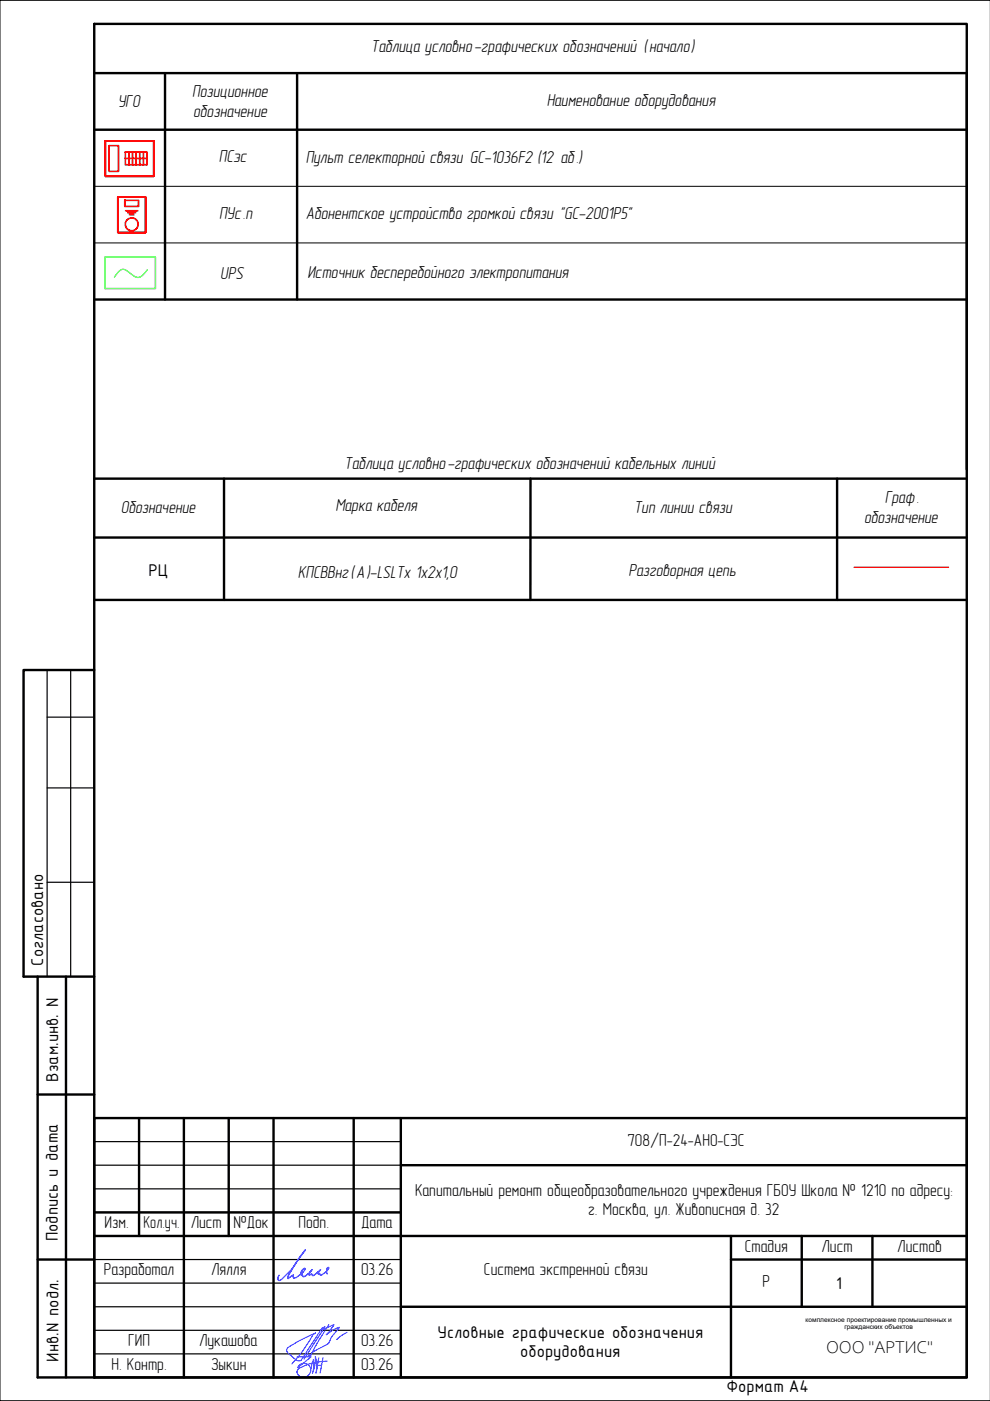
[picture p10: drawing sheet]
<svg xmlns="http://www.w3.org/2000/svg" width="210mm" height="297mm" viewBox="0 0 210 297" stroke-linecap="round" stroke-linejoin="round" font-family="sans-serif">
<defs><g id="words">
<g font-size="3.9">
<text x="31.5" y="122.2">РЦ</text>
<text x="9.2" y="204.7" transform="rotate(-90 9.2 204.7)">Согласовано</text>
<text x="12.3" y="229.4" transform="rotate(-90 12.3 229.4)">Взам.инв. N</text>
<text x="12.3" y="263.2" transform="rotate(-90 12.3 263.2)">Подпись и дата</text>
<text x="177.3" y="273.3">1</text>
<text x="92.8" y="283.6">Условные графические обозначения</text>
<text x="110.3" y="287.8">оборудования</text>
<text x="12.4" y="288.7" transform="rotate(-90 12.4 288.7)">Инв.N подл.</text>
<text x="154" y="295">Формат А4</text>
</g>
<text font-size="3.8" x="175.1" y="286.9">ООО &quot;АРТИС&quot;</text>
<g font-size="3.7">
<text x="78.6" y="11.1">Таблица условно-графических обозначений (начало)</text>
<text x="25" y="22.8">УГО</text>
<text x="40.8" y="20.7">Позиционное</text>
<text x="115.9" y="22.4">Наименование оборудования</text>
<text x="41" y="24.8">обозначение</text>
<text x="46.4" y="34.4">ПСэс</text>
<text x="64.8" y="34.5">Пульт селекторной связи GC-1036F2 (12 аб.)</text>
<text x="46.4" y="46.5">ПУс.n</text>
<text x="64.8" y="46.4">Абонентское устройство громкой связи &quot;GC-2001P5&quot;</text>
<text x="46.7" y="59.2">UPS</text>
<text x="65.2" y="58.9">Источник бесперебойного электропитания</text>
<text x="73" y="99.4">Таблица условно-графических обозначений кабельных линий</text>
<text x="187.6" y="106.6">Граф.</text>
<text x="25.6" y="108.7">Обозначение</text>
<text x="71.1" y="108.4">Марка кабеля</text>
<text x="134.4" y="108.7">Тип линии связи</text>
<text x="183.2" y="110.8">обозначение</text>
<text x="63.2" y="122.5">КПСВВнг(А)-LSLTx 1x2x1,0</text>
<text x="133.2" y="122.1">Разговорная цепь</text>
<text x="133" y="243.1">708/П-24-АНО-СЭС</text>
<text x="88" y="253.5">Капитальный ремонт общеобразовательного учреждения ГБОУ Школа № 1210 по адресу:</text>
<text x="124.7" y="257.7">г. Москва, ул. Живописная д. 32</text>
<text x="22.2" y="260.4">Изм.</text>
<text x="30.4" y="260.4">Кол.уч.</text>
<text x="40.4" y="260.4">Лист</text>
<text x="49.5" y="260.4">№Док</text>
<text x="63.3" y="260.4">Подп.</text>
<text x="76.6" y="260.4">Дата</text>
<text x="157.9" y="265.4">Стадия</text>
<text x="174.2" y="265.4">Лист</text>
<text x="190.2" y="265.4">Листов</text>
<text x="22" y="270.4">Разработал</text>
<text x="44.7" y="270.4">Лялля</text>
<text x="76.6" y="270.4">03.26</text>
<text x="102.6" y="270.4">Система экстренной связи</text>
<text x="161.7" y="272.9">Р</text>
<text x="27.2" y="285.4">ГИП</text>
<text x="42.2" y="285.4">Лукашова</text>
<text x="76.6" y="285.4">03.26</text>
<text x="23.6" y="290.5">Н. Контр.</text>
<text x="44.7" y="290.4">Зыкин</text>
<text x="76.6" y="290.4">03.26</text>
</g>
<g font-size="1.4">
<text x="170.8" y="280.2">комплексное проектирование промышленных и</text>
<text x="179" y="281.9">гражданских объектов</text>
</g>
</g></defs>
<g fill="none" stroke="#000" stroke-width=".51">
<path d="M20 237.1h185v54.9h-185zM29.5 237.1v25M39 237.1v54.9M48.5 237.1v25M58 237.1v54.9M75 237.1v54.9M85 237.1v54.9M20 257.1h65M85 247h120M20 262.1h185M85 277.1h120M155 262.1v29.9"/>
<path d="M155 267h50M170 262.1v15M185 262.1v15"/>
</g>
<path d="M20 257.1h65M20 252.1h65M20 247h65M20 242h65M20 277.1h185M20 272h65M20 267h65M20 287h65M20 282.1h65" fill="none" stroke="#000" stroke-width=".25"/>
<path d="M69.4 270.1l-.1-.2a.75 .75 0 0 1 .4-1.2 2.77 2.77 0 0 1-1.8 1.6 .24 .24 0 0 0-.1-.2 .24 .24 0 0 0-.3 .1v-.2l.5-.8-.9 .8a.63 .63 0 0 1-.9 .4 .25 .25 0 0 0-.2-.3 .25 .25 0 0 0-.3 .2l-.2 .1v-.1l.7-1.1-.3 .3a2.13 2.13 0 0 1-1.7 1.1l-.1-.3-.2 .1v-.1l.4-.6-.4 .2a.93 .93 0 0 1 .8-.9 4.4 4.4 0 0 1-2.1 1.9 .36 .36 0 0 1-.5-.1 .36 .36 0 0 1 .1-.5l-1 .8-.2-.2a29.7 29.7 0 0 1 3.7-5.9 30.8 30.8 0 0 1-5 6.3l-.4 .2-.3-.1-.1-.4 .3-.6" fill="none" stroke="#00f" stroke-width=".25"/>
<path d="M63 287.7h3l-2.9 2.3a1.47 1.47 0 0 1 2.5-.4 1.47 1.47 0 0 1-.8 2.4 1.3 1.3 0 0 1-1.8-1.4l.7-.7M67.3 289.5h.9M67.6 287.9l-.6 3.2 .2-1.7-.3-1.8-.1 1.8-.5 1.7a5.2 5.2 0 0 0 .1-2.8l-.5 2.5M68.2 281.6l.7-.3-4.4 6.8M68.3 281.6l-4.5 6.9-.9-.1-1.7-1.3a.83 .83 0 0 1-.4-.8 .83 .83 0 0 1 .4-.7l2.2-1.3 3.5-1.7-.6 .4-2.1 3.4-2.3 2.8M68.3 282l2.5-1.2-.8 1.3-.8 .9 1.3-.9 1.4-.7-.7 1a6.2 6.2 0 0 0-1.5 2.4l-1.2 .7a10.6 10.6 0 0 0-3.2 2.1M68.5 287.9l-.6 3.2M69.4 288.6a11.7 11.7 0 0 0-5.7 1.4M69.7 280.8l-2.2 3.6-2 3.7M73.6 282.5l-1.2 .7-1 .8" fill="none" stroke="#00f" stroke-width=".21"/>
<path d="M20 15.5h185v84M35 15.5v48M63 15.5v48M20 27.5h185M20 63.5h185M20 101.5h184.8M20 114h184.8M47.5 101.5v25.7M112.5 101.5v25.7M177.5 101.5v25.7M20 127.2h184.9" fill="none" stroke="#000" stroke-width=".51"/>
<path d="M20 39.5h185M20 51.5h185M20.1 127.2h184.7" fill="none" stroke="#000" stroke-width=".21"/>
<path d="M10 152h10M10 142.1v65M15 142.1v65M10 167.1h10M10 187.1h10M5 207.1h3M0 297h210" fill="none" stroke="#000" stroke-width=".25"/>
<path d="M20 5.1h185v286.9h-185zM20 142.1h-15v65h15M8 207.1v84.9h12M14 207.1v84.9M8 232.1h12M8 267h12" fill="none" stroke="#000" stroke-width=".51"/>
<path d="M181.1 120.3h20" fill="none" stroke="#f00" stroke-width=".3"/>
<path d="M22.4 29.9h10.2M25 41.7h5.9" fill="none" stroke="#fff" stroke-width=".21"/>
<g fill="#fff" stroke="#fff" stroke-width=".21">
<path d="M22.4 29.9v7.5h10.2zM22.4 29.9h10.2v7.5z"/>
<path d="M25 41.7v7.6h5.9zM25 41.7h5.9v7.6z"/>
</g>
<g fill="none" stroke="#f00" stroke-width=".36">
<path d="M22.4 29.9v7.5h10.2v-7.5h-10.2h10.2v7.5h-10.2zM23.1 30.9h2v5.4h-2zM26.6 32.2h4.6v2.7h-4.6zM26.6 33.6h4.6M27.3 32.2v2.7M28.1 32.2v2.7M28.9 32.2v2.7M29.6 32.2v2.7M30.4 32.2v2.7M25 41.7v7.6h5.9v-7.6h-5.9h5.9v7.6h-5.9zM26.5 42.5h2.9v1.3h-2.9zM26.6 44.7h2.6"/>
<path d="M27.1 45.1h1.6M27.5 45.5h.9"/>
<circle cx="27.9" cy="47.6" r="1.37"/>
</g>
<path d="M22.3 54.5h10.7v6.7h-10.7z" fill="none" stroke="#0f0" stroke-width=".3"/>
<!-- layer: 0 -->
<path d="M31.2 57.2a2.69 2.69 0 0 1-2.1 1.6l-.7-.3a5.2 5.2 0 0 0-2.3-1.4l-.9 .4-.9 1.3" fill="none" stroke="#0f0" stroke-width=".25"/>
<!-- layer: G-ANOTVPRT_T -->
<path d="M210 .1h-210v296.9h210" fill="none" stroke="#000" stroke-width=".21"/>
<use href="#words"/>
</svg>
